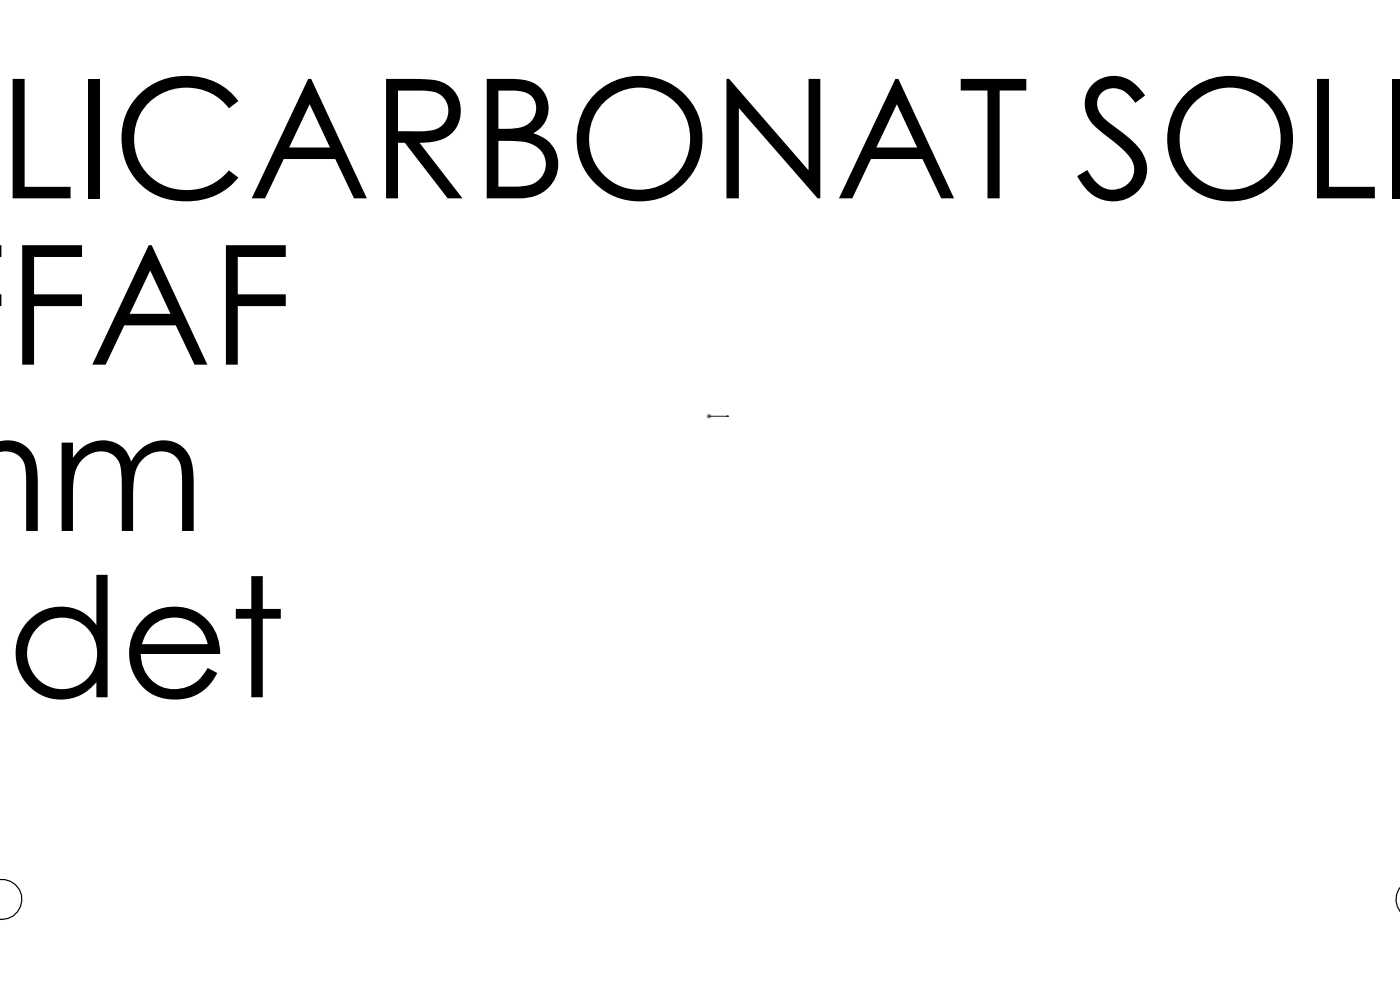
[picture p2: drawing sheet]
<svg xmlns="http://www.w3.org/2000/svg" width="297mm" height="210mm" viewBox="0 0 297 210" stroke-linecap="round" stroke-linejoin="round" font-family="sans-serif">
<defs><g id="words">
<g font-size="35.3">
<text x="-.4" y="42.1">LICARBONAT SOLI</text>
<text x="1.6" y="77.4">FAF</text>
<text x="10.4" y="112.6">m</text>
<text x="1.4" y="147.9">det</text>
</g>
</g></defs>
<path d="M-.1 186.6a4.2 4.2 0 0 1 4.7 4.2 4.2 4.2 0 0 1-4.7 4.2M297.1 188.2a4.1 4.1 0 0 0 0 5.2" fill="none" stroke="#000" stroke-width=".25"/>
<path d="M150.3 88.3h.2zM150.4 88.3h.1M150.4 88.3h4.2M154.6 88.3h-.5h.5" fill="none" stroke="#00f" stroke-width=".21"/>
<path d="M149.9 88.3h1M150 87.9l.7 .7M150.4 87.8v1M150.7 87.9l-.7 .7" fill="none" stroke="#808080" stroke-width=".21"/>
<path d="M154.1 88.3h.5zM150.3 88.3h.2z" fill="#00f"/>
<use href="#words"/>
</svg>
